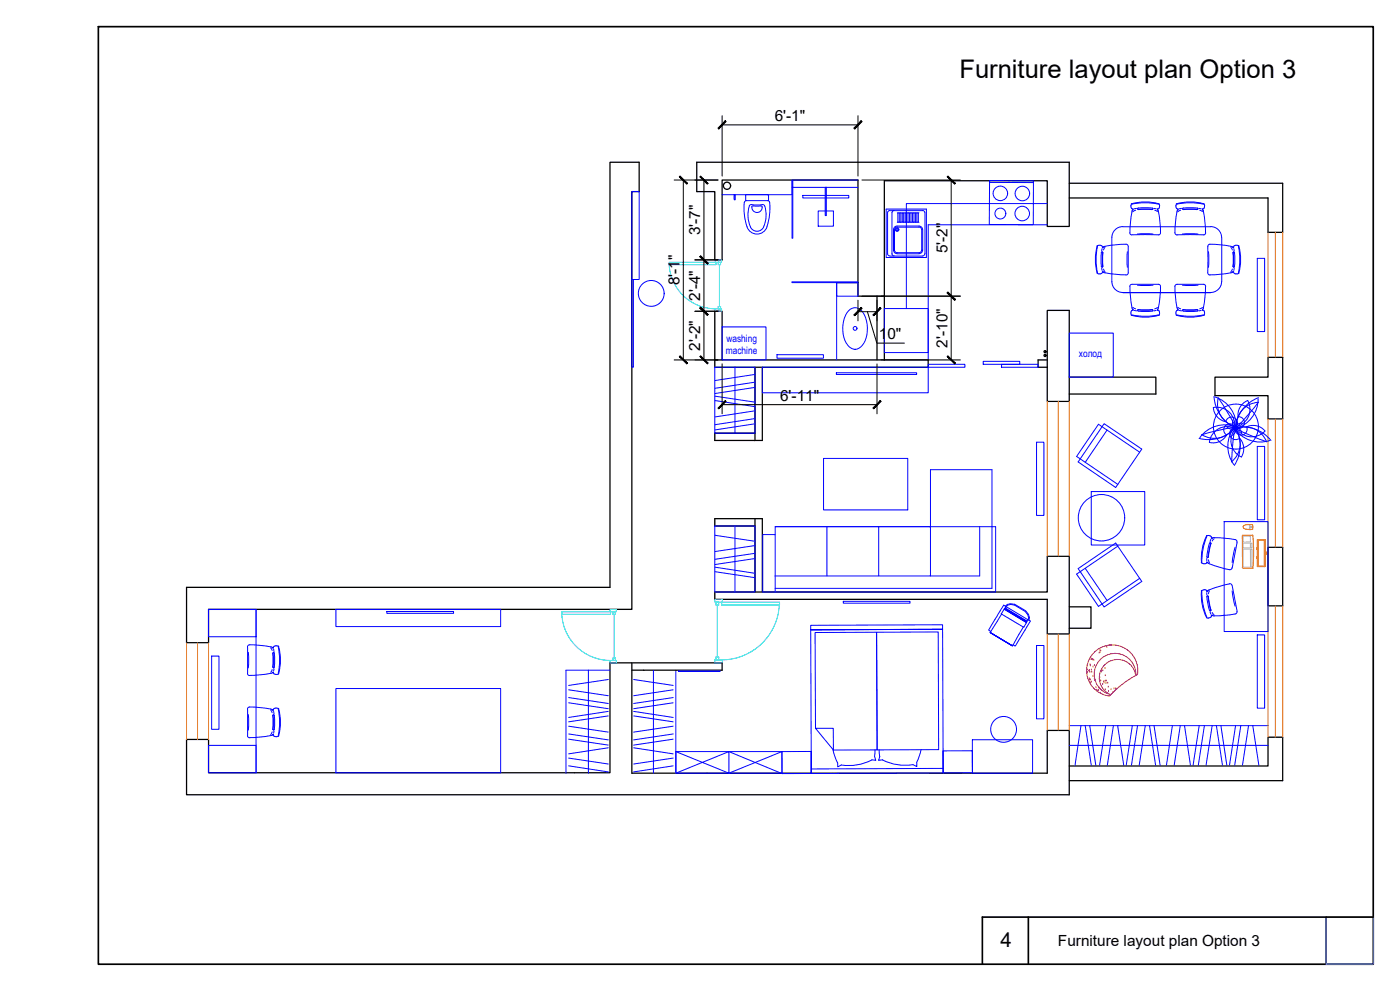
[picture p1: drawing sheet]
<svg xmlns="http://www.w3.org/2000/svg" width="420mm" height="297mm" viewBox="0 0 420 297" stroke-linecap="round" stroke-linejoin="round" font-family="sans-serif">
<defs><g id="words">
<text font-size="7.7" x="287.9" y="23.5">Furniture layout plan Option 3</text>
<text font-size="6.1" x="300.3" y="284.1">4</text>
<g font-size="4.6">
<text x="232.5" y="36.3">6'-1&quot;</text>
<text x="210.1" y="70.6" transform="rotate(-90 210.1 70.6)">3'-7&quot;</text>
<text x="284.3" y="76" transform="rotate(-90 284.3 76)">5'-2&quot;</text>
<text x="203.9" y="85.6" transform="rotate(-90 203.9 85.6)">8'-1&quot;</text>
<text x="210.2" y="90.3" transform="rotate(-90 210.2 90.3)">2'-4&quot;</text>
<text x="263.8" y="101.8">10&quot;</text>
<text x="210.2" y="105.2" transform="rotate(-90 210.2 105.2)">2'-2&quot;</text>
<text x="284.3" y="104.3" transform="rotate(-90 284.3 104.3)">2'-10&quot;</text>
<text x="234.1" y="120.3">6'-11&quot;</text>
<text x="317.5" y="283.8">Furniture layout plan Option 3</text>
</g>
<g font-size="3.1" fill="#00f">
<text x="217.8" y="106.2">machine</text>
<text x="218" y="102.6">washing</text>
<text x="323.8" y="107.2">холод</text>
</g>
</g></defs>
<!-- layer: STEN -->
<g fill="none" stroke="#000" stroke-width=".38">
<path d="M183.1 48.7h8.7v8.8h-2.2v125.3h-127v10h-6.6v-16.6h127.1zM320.9 55h64.1v14.7h-4.5v-10.3h-59.6M251.1 84.8h6.4M263.2 88.9v19.1M265.4 88.9h-7.9v-34.9h-40.8v24h-2.2v-20.5h-5.4v-8.8h111.8v19.2h-6.6v-13.7h-48.9v53.8M314.3 93.1h6.6v27.3h-6.6zM214.5 108h64.1v2.2h-64.1v-16.8h2.2v14.6M226.6 110.2v22M228.8 110.2v22h-14.3v-2.2h12.1M314.3 108h-2.8v2.2h2.8M320.9 113.2h26v5h-26M364.6 113.2h15.9v-6h4.5v18.5h-4.5v-7h-15.9z"/>
<path d="M226.6 157.8h-12.1v-2.2h14.3v22M226.6 155.6v22M214.5 177.6h99.8v-10.7h6.6v23.3h-6.6v-10.4h-99.8zM380.5 164.2h4.5v17.6h-4.5zM189.6 198.9v33.1h124.7v-12.8h6.6v19.3h-264.9v-16.6h6.6v10h120.5v-33h33.6v2.2h-27.1M320.9 182.1h6.5v6.4h-6.5M320.9 229.8h59.6v-8.6h4.5v13h-64.1"/>
<circle cx="218.2" cy="55.7" r="1.08"/>
<circle cx="313.6" cy="105.5" r=".32"/>
<circle cx="313.6" cy="106.7" r=".32"/>
</g>
<!-- layer: MEBLEA -->
<g fill="none" stroke="#00f" stroke-width=".3">
<path d="M189.6 57.5h2.2v26.4h-2.2zM216.7 58.4h21M237.7 54v17.4h.2v-17.4M237.7 56.2h19.8M238.2 54h19.3M297 54.2h13.1v13.2h-13.2zM297 54.7l13.1 .1M266 62.7h12v14.6h-12zM268.2 68.9v6.1l.2 .7 .8 .4M268.3 63.2l-.4 .2-.2 .4v12.4l.2 .4 .4 .2M268.4 68.9v6.1a.78 .78 0 0 0 .8 .8M269.2 67.8l-.8 .5-.2 .6"/>
<path d="M269.2 68.1a.78 .78 0 0 0-.8 .8M269.3 67.8h6.5l.9 .5 .2 .6M269.3 68.2l6.5-.1a.78 .78 0 0 1 .8 .8M269.3 76.2h6.5M269.3 63.8l.2 .2 .1-.2M269.3 66.7l.2-.2 .1 .2M269.5 64v2.5M269.7 63.8l.2 .2 .2-.2M269.7 66.7l.2-.2 .2 .2M269.9 64v2.5M270.2 63.8l.2 .2 .1-.2M270.2 66.7l.2-.2 .1 .2"/>
<path d="M270.4 64v2.5M270.6 63.8l.2 .2M270.8 64v2.5M270.8 66.5l.1 .2M270.8 66.5l-.2 .2M270.9 63.8l-.1 .2M271 63.8l.2 .2 .2-.2M271 66.7l.2-.2 .2 .2M271.2 64v2.5M271.5 63.8l.2 .2 .1-.2M271.5 66.7l.2-.2 .1 .2M271.7 64v2.5"/>
<path d="M271.9 63.8l.2 .2 .2-.2M271.9 66.7l.2-.2 .2 .2M272.1 64v2.5M272.4 63.8l.1 .2 .2-.2M272.4 66.7l.1-.2 .2 .2M272.5 64v2.5M272.8 63.8l.2 .2 .1-.2M272.8 66.7l.2-.2 .1 .2M273 64v2.5M273.2 63.8l.2 .2 .2-.2M273.2 66.7l.2-.2 .2 .2M273.4 64v2.5"/>
<path d="M273.7 63.8l.2 .2 .1-.2M273.7 66.7l.2-.2 .1 .2M273.9 64v2.5M274.1 63.8l.2 .2 .2-.2M274.1 66.7l.2-.2 .2 .2M274.3 64v2.5M274.6 63.8l.1 .2 .2-.2M274.6 66.7l.1-.2 .2 .2M274.7 64v2.5M275 63.8l.2 .2 .2-.2M275 66.7l.2-.2 .2 .2M275.2 64v2.5"/>
<path d="M275.4 63.8l.2 .2 .2-.2M275.4 66.7l.2-.2 .2 .2M275.6 64v2.5M276.6 75a.78 .78 0 0 1-.8 .8h-6.5M276.6 68.9v6.2M276.9 75l-.2 .7-.9 .4M276.9 68.9v6.2M277.6 63.8l-.2-.4-.5-.2-10.3 .2-.2 .4v12.4l.2 .4 .4 .2h9.9l.5-.2 .2-.5M277.6 63.8v12.4M314.3 61.1h-42.3v31.5M314.3 67.4h-35.7v40.6M337 68a3.3 3.3 0 0 0-3.3 3.3"/>
<path d="M363.3 68a3.3 3.3 0 0 1 3.3 3.3M377.3 77.5h2.2v22h-2.2zM189.6 83.9h.5v26.3h-.5zM216.7 98.1h13.2v9.9h-13.2zM251.1 84.8h6.4v4.1h-6.4zM251.1 84.8v23.2M254.6 93.3a2.64 2.64 0 0 1 4.5 .6 9 9 0 0 1-.8 10.2 2.72 2.72 0 0 1-4.4-1.2 9.2 9.2 0 0 1 .7-9.6zM257.5 84.6h-19.8v.2h19.8M265.4 92.6h13.2v13.2h-13.2zM320.9 99.9h13.2v13.3h-13.2zM333.7 84.5a3.3 3.3 0 0 0 3.3 3.3M366.6 84.5a3.3 3.3 0 0 1-3.3 3.3"/>
<path d="M214.5 110.2h12.1v19.8h-12.1zM228.8 110.2h49.8v7.7h-49.8zM233.2 106.4h13.9v1.1h-13.9zM251 111.8h24.1v.6h-24.1zM278.6 109.3h11v.9h-11zM295.1 108.4h10.9v.9h-10.9zM300.6 109.3h10.9v.9h-10.9zM311.1 132.7h2.2v21.9h-2.2zM377.3 133.9h2.2v22.1h-2.2zM214.5 157.8h12.1v19.8h-12.1zM327.5 147.5h16v16h-16zM367.4 156.5h13.1v33h-13.1z"/>
<path d="M62.6 182.8h14.2v8.3h-14.2zM63.5 196.9h2.2v21.9h-2.2zM76.8 182.8v49.1M100.8 182.8h49.5v5.2h-49.5zM116.1 183.5h20v.5h-20zM253.1 180.4h20v.6h-20zM311.1 193.7h2.2v22h-2.2zM377.3 190.5h2.2v22h-2.2zM100.8 206.6h49.5v25.3h-49.5zM183.1 201.1h-13.2v30.9M202.8 201.1v30.9l16-6.5v6.5l-16-6.5M203.6 201.3l12.5 .2z"/>
<path d="M320.9 217.7h59.6M62.6 223.6h14.2v8.3h-14.2zM202.8 225.5h31.9v6.5h-31.9zM218.8 225.5l15.9 6.6M234.7 225.5l-15.9 6.5M291.8 222h18.1v10h-18.1z"/>
<circle cx="300.2" cy="58" r="2.18"/>
<circle cx="306.8" cy="58.1" r="2.18"/>
<circle cx="269.2" cy="68.9" r=".53"/>
<circle cx="269.2" cy="68.9" r=".32"/>
<circle cx="300.2" cy="64.1" r="1.63"/>
<circle cx="306.8" cy="64.1" r="2.18"/>
<circle cx="195.4" cy="88" r="3.9"/>
<circle cx="256.6" cy="98.5" r=".57"/>
<circle cx="330.6" cy="155.3" r="7"/>
<circle cx="301.2" cy="218.8" r="3.9"/>
</g>
<!-- layer: LEST -->
<g fill="none" stroke="#dd6e00" stroke-width=".3">
<path d="M380.5 69.7v37.5M382.7 69.7v37.5M385 69.7v37.5M314.3 120.4v46.5M317.6 120.4v46.5M320.9 120.4v46.5M380.5 125.7v38.5M382.7 125.7v38.5M385 125.7v38.5M56 192.8v29.1M59.3 192.8v29.1M62.6 192.8v29.1"/>
<path d="M314.3 190.2v29M317.6 190.2v29M320.9 190.2v29M380.5 181.8v39.4M382.7 181.8v39.4M385 181.8v39.4"/>
</g>
<!-- layer: mebel -->
<g fill="none" stroke="#00f" stroke-width=".3">
<path d="M220.3 58.4h.4v1.5h-.4zM223.8 58.7v1.5M224 58.4l-.3 .3M224 58.4h6.4M230.4 58.4l.2 .3v1.5M240.9 58.6h13.8v.8h-13.8zM247.7 56.2v8.5h.3v-8.5M224 60.2l-.6 .5M224 60.2h6.4l.5 .2a14.9 14.9 0 0 1-1.3 8.7 3.2 3.2 0 0 1-3.4 1 3.2 3.2 0 0 1-2.3-2.8 17.5 17.5 0 0 1-.5-6.6M224.9 61.8a8.8 8.8 0 0 0 .3 6.3M225.2 68.1a2.18 2.18 0 0 0 2 1.3 2.18 2.18 0 0 0 2-1.3M226 61.8l-.4 .3"/>
<path d="M226 61.8h2.4M228.3 61.8h.2a1.44 1.44 0 0 1-.7 1.9 1.44 1.44 0 0 1-1.9-.6l-.2-1M228.8 61.4l.7 .4M228.9 61.4h-3.4l-.6 .4M229.5 61.8a8.8 8.8 0 0 1-.3 6.3M245.5 63.3h4.6v4.6h-4.6zM329.2 73.8a.94 .94 0 0 1 1-.3 .94 .94 0 0 1 .6 .8M329.3 73.8a15.1 15.1 0 0 0 0 8.1M329.4 73.9a19.1 19.1 0 0 0 0 8M330.5 75.8l.3-.2 .2 .2M330.5 75.8v4.2M330.8 75.6l.1 .2"/>
<path d="M330.8 74.6l-.2 .7M330.8 74.2h.3M330.9 75.8v4.1M330.9 79.9l-.1 .3M331 79.9l-.2 .3-.3-.2M331 75.8v4.1M331.1 74.2h.1M331.1 74.1l2.9-.6a10.1 10.1 0 0 1 4.4 0l.2 .5v7.8l-.2 .5-.5 .2M331.1 74.1v.1M331.6 74.2l-.4 .8M333.7 71.3v13.2M337 68h26.4"/>
<path d="M338.3 75.5v4.7M339.1 69.8l.2 .5 .4 .2h8.1l.5-.7M339.4 61.7a.69 .69 0 0 0 .7 1M339.5 61.3l-.1 .4M339.7 61.1l-.2 .2M339.7 61.1a15.1 15.1 0 0 1 8 0M339.7 61.3a19.1 19.1 0 0 1 8 0M339.7 63.6l-.6 6.2M339.8 63.3l-.1 .3M340 62.7v.3M340.1 63l-.4 .3M340.8 63.1l-.8 .4"/>
<path d="M341.1 62.5l-.7 .1M341.4 70.2h4.6M341.4 62.6l.2 .2h4.1l.3-.2M341.4 62.5l3.2-.2 1.2 .1 .2 .3-.3 .2h-4.1zM346.3 62.5l.7 .1M346.6 63.1l.8 .4M347.3 62.7h.1M347.3 63h.2M347.4 62.7v.3M347.5 63l.2 .6M347.7 63.6l.6 6.2M347.7 61.1l.2 .2"/>
<path d="M347.9 61.3l.1 .4M348 61.7l-.2 .8-.4 .2M352.6 69.8l.2 .5 .5 .2M352.9 61.7a.69 .69 0 0 0 .7 1M353 61.3l-.1 .4M353.2 61.1l-.2 .2M353.2 61.1a15.1 15.1 0 0 1 8 0M353.2 61.3a19.1 19.1 0 0 1 8 0M353.2 63.6l-.6 6.2M353.3 70.4h7.8M353.4 63l-.2 .6M353.5 62.7v.3"/>
<path d="M353.6 63h-.2M354.3 63.1l-.8 .4M354.6 62.5l-.7 .1M354.9 70.2h4.6M354.9 62.6l.3 .2h4.1l.2-.2M354.9 62.5l3.2-.2 1.2 .1 .2 .3-.3 .2h-4zM359.8 62.5l.7 .1M360.1 63.1l.8 .4M360.8 62.7h.1M360.8 63l.4 .3M360.9 62.7v.3M361.1 63.3l.1 .3"/>
<path d="M361.2 63.6l.6 6.2M361.2 61.1l.2 .2M361.4 61.3l.1 .4M361.5 61.7l-.2 .8-.4 .2M361.8 69.8l-.2 .5-.4 .2M362.5 73.9v7.9M362.7 75.5v4.7M366.7 71.3v13.2M369.3 73.9l-2.3-.4a9.8 9.8 0 0 0-4.3 0l-.2 .5M369.3 73.9l.6 .2M369.4 74.2l.4 .8M369.9 74.1l.1 .1"/>
<path d="M370 74.2h.1M370.1 75.7l.3-.1 .2 1.4-.1 3-.2 .2-.3-.3zM370.2 74.2h-.2M370.3 74.6l.1 .7M370.3 75.6l-.2 .2v4.1l.2 .3M371.7 73.9a19.1 19.1 0 0 1 0 8M371.8 73.8a15.1 15.1 0 0 1 0 8.1M371.8 73.8a.98 .98 0 0 0-1.6 .3v.2M329.2 81.9l.6 .3M330.2 82.1l-.4 .1M330.6 80.4l.2 .8M330.8 81.5v.1"/>
<path d="M330.8 81.6l-.2 .4-.4 .2M331.1 81.5v.1M331.1 81.6l.3 .2M331.1 81.6l-.3 .1M331.2 80.7l.4 .8M331.4 81.8l3.4 .5 3.1 .2M337 87.8h26.4M339.1 86l.6 6.2M339.5 94.5l.2 .1M339.7 94.6a15.1 15.1 0 0 0 8 0M339.7 94.5a19.1 19.1 0 0 0 8 0M339.7 92.2l.1 .3"/>
<path d="M339.7 85.3l-.4 .2-.2 .5M339.7 92.5l.3 .3M339.8 85.3h7.9M340 92.8h.1M340 92.2l.8 .5M340 92.8v.3M340.1 93.1a.67 .67 0 0 0-.7 .2 .67 .67 0 0 0 0 .8l.1 .4M340.4 93.1l.7 .2M341.4 85.6h4.6M341.4 93.1h4.6M341.5 92.9h4.2l.3 .2-.2 .3-3 .1-1.2-.1zM347 93.1l-.7 .2"/>
<path d="M347.3 93.1a.67 .67 0 0 1 .6 .2 .67 .67 0 0 1 .1 .8M347.4 92.2l-.8 .5M347.4 92.8h-.1M347.4 92.8v.3M347.5 92.8h-.1M347.6 85.3l.5 .2a17.1 17.1 0 0 1-.4 6.7M347.7 92.2l-.2 .5M347.9 94.5l-.2 .1M348 94.1l-.1 .4M353 94.5l.2 .1M353.2 94.6a15.1 15.1 0 0 0 8 0M353.2 94.5a19.1 19.1 0 0 0 8 0"/>
<path d="M353.2 92.2l.2 .5M353.4 92.8h.1M353.5 92.8h.1M353.5 92.2l.8 .5M353.5 92.8v.3M353.6 93.1a.67 .67 0 0 0-.6 .2 .67 .67 0 0 0-.1 .8l.1 .4M353.9 93.1l.7 .2M354.9 85.6h4.6M354.9 93.1h4.6M355 92.9h4.3l.2 .2-.2 .3-3 .1-1.2-.1zM360.5 93.1l-.7 .2M360.8 93.1a.67 .67 0 0 1 .7 .2 .67 .67 0 0 1 0 .8"/>
<path d="M360.9 92.2l-.8 .5M360.9 92.8h-.1M360.9 92.8v.3M361.2 92.5l-.3 .3M361.2 92.2l-.1 .3M361.4 94.5l-.2 .1M361.5 94.1l-.1 .4M361.8 86l-.6 6.2M361.8 86l-.2-.5-.4-.2h-7.9l-.5 .2a17.1 17.1 0 0 0 .4 6.7M362.5 81.8l.2 .5 .4 .2M369.3 81.9l-6.2 .6M369.6 81.8l-.3 .1"/>
<path d="M369.8 80.7l-.4 .8M370 81.6l-.4 .2M370 81.5v.1M370 81.6l.2 .1M370.2 81.6l.2 .4 .4 .2M370.2 81.5v.1M370.4 80.4l-.1 .8M370.8 82.1l.4 .1M371.8 81.9l-.6 .3M214.6 118.9l11.9 1.8M220.6 110.2v19.8M226.5 116.2l-11.9 1.9"/>
<path d="M226.5 114.7l-11.9 1.8M226.5 112.4l-11.9 1.8M364.3 118.9a10.8 10.8 0 0 0 6.5 9.4 10.8 10.8 0 0 1-.4 11.3M364.6 119.1a9.2 9.2 0 0 1 6.4 9.4M377.6 119.6a9.2 9.2 0 0 1-6.9 9M377.7 119.3a10.8 10.8 0 0 0-7 9M214.6 120.2l11.9 1.8M226.5 127.2l-11.9 1.8M226.5 125.6l-11.9 1.8M226.5 123.3l-11.9 1.8M247.2 137.5h25.2v15.5h-25.2zM331.4 127.1l11.3 7.6-7.9 11.6-11.2-7.7z"/>
<path d="M332.2 129l-6.5 9.7M342 135.7l-12.3-8.4-6.6 9.6 12.4 8.4M360.7 130.4l9.8-2.3a7 7 0 0 1-9.8 2.3zM367.9 126.3a1.8 1.8 0 0 1 2.6-.9 1.8 1.8 0 0 1 .5 2.7 1.8 1.8 0 0 1-2.7 0M367.9 130.4a1.8 1.8 0 0 1-.1-2.8 1.8 1.8 0 0 1 2.8 .4 1.8 1.8 0 0 1-.8 2.6M368.1 126.6a4.6 4.6 0 0 1-4-4.3 5.4 5.4 0 0 1 6.4 6.2l-.9 10.1a7.1 7.1 0 0 0 .9-10.1M368.3 130.3a4.6 4.6 0 0 1-5.4 2.4 5.4 5.4 0 0 1 7.9-4.1 7 7 0 0 1 9.3 4M370.4 128.2l.3 .1M370.4 128.3a9.2 9.2 0 0 0 10.7 3.9M370.6 128a9.2 9.2 0 0 0-.3 11.4M370.7 128.4l-.2 .3M370.7 128.3a10.8 10.8 0 0 1 10.7 3.9"/>
<path d="M370.7 128.3a10.8 10.8 0 0 1-10.8 3.2M370.8 127.9l-.1 .4M370.8 128.3l.2 .4M370.8 128.6l4.6 2.1 4.7 1.8M370.8 128.1l-2.4-4.5-2.8-4.2a7 7 0 0 0 5.2 8.6 5.4 5.4 0 0 0 8.8 1.4 4.5 4.5 0 0 0-5.7-1.2M371 128.1a9.2 9.2 0 0 0-10.9 3.2M371 128.3a5.4 5.4 0 0 0 1.5 8.8M371.1 128.2l-.4 .1M371.6 125.2a4.6 4.6 0 0 1 2.9-5 5.4 5.4 0 0 1-4 8M371.7 125a1.8 1.8 0 0 1 1.7 2.2 1.8 1.8 0 0 1-2.4 1.3 1.8 1.8 0 0 1-.9-2.6M371.9 131.3a4.6 4.6 0 0 1 .6 5.8M372.6 129.9a1.8 1.8 0 0 0-2.2-1.5 1.8 1.8 0 0 0-1.2 2.5 1.8 1.8 0 0 0 2.6 .7"/>
<path d="M372.9 127a1.8 1.8 0 0 0-2.2 1.7 1.8 1.8 0 0 0 2 1.8 1.8 1.8 0 0 0 1.5-2.2M377.6 120.7a7 7 0 0 0-6.6 7.6M377.7 120.7l-3.2 3.9-3.5 3.7M220.6 157.8v19.8M232.6 158h46.6M248.2 158v14.8M263.7 158v14.8M294 158h4.8v19.6h-69.9v-17.2h3.7M294 158h-61.4v19.6M294 158v14.8h-61.4M214.6 171.5l11.9 1.8M214.6 170.2l11.9 1.8"/>
<path d="M214.6 160.6l11.9 1.8M226.5 167.6l-11.9 1.8M226.5 166l-11.9 1.8M226.5 163.7l-11.9 1.8M279.2 172.8v-31.9h18.5v35.6h-65.1M323.6 170.6l11.2-7.7 7.9 11.6-11.3 7.6zM325.7 170.5l6.5 9.7M335.5 163.9l-12.4 8.4 6.6 9.6 12.3-8.4M360.5 168.7l.6 .4h.8M360.6 177.4a13.9 13.9 0 0 0 1.7 8l.4 .1M360.7 177.1l-.2 .2M360.7 177.4a19.1 19.1 0 0 0 1.5 7.8"/>
<path d="M361.5 177l-.8 .2M361.5 176.9l.4 .1M361.9 177l.3 .4M362.1 160.8a15.1 15.1 0 0 0-1.5 7.9M362.2 177.4v.1M362.2 168.6l-.3 .5M362.2 168.8h.3M362.2 177.4h.3M362.2 167.1l.2 .2 .2-.2-.2 .2M362.2 177.8v.7M362.2 167.6v.7M362.2 167.1l.5-3 .3-1.1 .3-.2 .1 .3-.7 4"/>
<path d="M362.2 160.9a19.1 19.1 0 0 0-1.5 7.8M362.3 160.7l-.2 .1M362.4 178.8l.2 .2-.2-.2-.2 .2 .3 2.4 .5 1.7 .3 .2 .1-.3-.7-4M362.4 177.3v.1M362.4 168.7l.1 .2a7.8 7.8 0 0 0 3.5 1.3l3 .7 .5-.1 .2-.4M362.6 179l.7 4-.1 .3M362.7 160.7l.4 .1M362.7 168l.3 .8M362.7 160.7h-.4M363 177.3l-.3 .9M363.1 160.7l.4 .3M363.2 162.8l.2 .3"/>
<path d="M363.3 163.1l-.7 4M363.4 161.8l-.3 .7M363.4 161l.2 .4M363.6 161.4l-.1 .1M363.6 161.4l.2 .1M363.8 161.5v.1M364.2 161.3l2.6 .1a10.6 10.6 0 0 1 4.3 .8l.1 .5M364.2 161.3l-.4 .2M364.4 161.6l-.6 .7M369 175.1l.5 .2 .2 .4M369 175.2l-3.8 1-2.4 .8-.4 .3M369.8 177.3l.9 4.6"/>
<path d="M369.8 175.7l1.5 7.7M370.7 164.2l-.9 4.6M371.3 162.7l-1.5 7.7M74.3 194.1l.2-.4a17.1 17.1 0 0 1 6.7 .4h.3M74.3 194.1v7.9l.2 .5 .4 .2M74.5 195.7v4.7M81.2 194.4l.5 .8M81.5 194.1l.3 .3h.3M81.9 196v4.1l.2 .3 .3-.2M82.1 194.3v.2M82.1 194.8l.1 .7M82.1 195.8l-.2 .2v4.1l.2 .3"/>
<path d="M82.3 196v4.1M82.4 196l-.3-.2-.2 .2M83.1 193.8l-.8 .1-.2 .4M83.1 193.8l.4 .1a13.8 13.8 0 0 1 .1 8.2M83.5 194.1a19.1 19.1 0 0 1 0 8M263.1 189.7l18.5-.1 .1 35.3-18.5 .1zM297.2 189.8l6.7 4zM297.3 189.9l6.4 3.8zM297.3 189.9h.1M300.5 184.2l6.7 4 .9-1.4M300.6 184l-.1 .2M300.6 184.2l-3.4 5.6"/>
<path d="M301.3 182.8l6.8 4-6.7-4.1-.9 1.5M301.5 182.8l.4-.8-.7-.4-4.5 7.4 .6 .4M301.6 182.6l6.4 4-6.4-3.8 .2-.3 6.3 3.8-.1 .2zM301.7 181.9l.6-.5 .9-.3 1.3 .2 2.3 1.3a2.92 2.92 0 0 1 2 3.5M301.9 182l.5-.4 .8-.2 1.2 .1 2.2 1.3a2.71 2.71 0 0 1 2 3.2M301.9 182l-.4 .7 .4-.7-.1 .3M301.9 182l7.3 4.4-4.5 7.4-.6-.3M303.7 193.7h.1M307.1 188.2l-3.2 5.6M307.3 188v.1M308 186.6h.1M308 186.5h.1"/>
<path d="M308.5 186l-.4 .6M363.1 185.3l-.4 .1M363.1 183.6l.3 .7M363.5 185.1l-.4 .2M363.5 184.5l-.1 .6M363.8 184.5v.1M363.8 183.8l.6 .7M363.8 184.6l-.2 .1M371.2 183.4l-.1 .5a17.7 17.7 0 0 1-7.3 .7M74.5 214.4v4.7M81.2 213.1l.5 .8M81.5 202l-3.4 .5-3.2 .1"/>
<path d="M81.7 200.9l-.5 .8M81.7 219.6l-.5 .8M81.8 201.8l-.3 .2M81.8 201.7v.1M81.8 201.8h.3M81.9 214.7v4.1l.2 .2 .3-.2M82.1 213l-.3 .1a15.9 15.9 0 0 0-7.3-.8l-.2 .5v8.1l.2 .3 .4 .2 2.4-.2 4.4-.7M82.1 201.8l.1 .4 .9 .1M82.1 213v.1M82.1 201.7v.1M82.1 213.4l.1 .8M82.1 214.4l-.2 .3v4.1l.2 .2"/>
<path d="M82.2 200.6l-.1 .7M82.2 219.3l-.1 .7M82.3 212.6l-.2 .4M82.3 214.6v4.2M82.4 214.7l-.3-.2-.2 .2M83.1 212.4l-.9 .2M83.1 212.5h.4a13.4 13.4 0 0 1 0 8.4l-.8 .1M83.5 212.7a19.1 19.1 0 0 1 0 8M83.7 202.1l-.6 .3M170.7 217.9l11.9 1.8M170.7 210.9l11.9 1.7M170.7 209.3l11.9 1.8"/>
<path d="M170.7 207l11.9 1.7M176.6 201.1v30.9M182.6 214.8l-11.9 1.8M182.6 213.4l-11.9 1.9M182.6 203.9l-11.9 1.8M190.2 214.8l11.8 1.8M190.2 213.4l11.8 1.9M190.2 203.9l11.8 1.8M196.1 201.1v30.9M202 217.9l-11.8 1.8M202 210.9l-11.8 1.7M202 209.3l-11.8 1.8"/>
<path d="M202 207l-11.8 1.7M244.7 218.5l-.1-28.7 18.5-.1 .1 35.3h-13.1l-5.4-6.5h5.4v6.5M324.4 217.7l-1.8 11.9M325.7 217.7l1.8 11.9M327 217.7l1.9 11.9M331.8 217.7l-1.8 11.9M334.2 217.7l-1.9 11.9M335.4 217.7l1.8 11.9M339.8 217.7l-1.8 11.9M341.4 217.7l-1.8 11.9M343.7 217.7l-1.8 11.9M345 217.7l1.8 11.9"/>
<path d="M346.3 217.7l1.9 11.9M351.8 217.7l-1.7 11.9M354.2 217.7l-1.8 11.9M355.5 217.7l1.8 11.9M359.9 217.7l-1.8 11.9M361.5 217.7l-1.9 11.9M363.8 217.7l-1.8 11.9M365.1 217.7l1.8 11.9M366.4 217.7l1.8 11.9M370.8 217.7l-1.8 11.9M372.4 217.7l-1.8 11.9M374.7 217.7l-1.8 11.9"/>
<path d="M376 217.7l1.8 11.9M81.8 220.4l-.1 .1M81.8 220.5h.3M82.1 220.3v.4l.6 .4M170.7 229.8l11.9 1.8M170.7 227.5l11.9 1.7M170.7 221.8l11.9 1.8M170.7 220.2l11.9 1.8M182.6 224.4l-11.9 1.8M190.2 224.4l11.8 1.8M202 229.8l-11.8 1.8M202 227.5l-11.8 1.7"/>
<path d="M202 221.8l-11.8 1.8M202 220.2l-11.8 1.8M243.5 230.7l39.6-.2v1.4l-39.6 .2zM243.5 225.5h-8.8v6.6h8.8v-6.6v6.6M250 225l1.4 3.9M261.6 228a15 15 0 0 1-9.1 1.5l-1.1 .6v-1.2M262.6 224.9l-.1 2.1 .3 1.1-1.2-.1M263.8 224.9l.2 2.1-.3 1.1 1.2-.1M264.8 228a15 15 0 0 0 9.2 1.4l1.1 .6v-1.2M276.4 224.9l-1.3 3.9M283 225.3l.1 6.6M283.1 230.5l-.2-41.7-39.6 .2v-1.4l39.6-.1v1.3l-39.6 .2 .2 41.7"/>
<path d="M291.8 225.3h-8.8l.1 6.6h8.8l-.1-6.6 .1 6.6M320.9 223.6h59.6"/>
<circle cx="370.9" cy="128" r="6.8"/>
</g>
<!-- layer: DVERI -->
<g fill="none" stroke="#0dd" stroke-width=".3">
<path d="M200.8 79.4a14 14 0 0 0 13.9 13.3v.7h1.8v-.7h-1.6M200.8 78.7h14.1v.7h-14.1zM214.7 78h1.8v.7h-1.8zM215.5 78.7h.8v.7h-.8zM215.9 79.4v12.6M215.5 92.7v-.7h.8v.7M214.5 179.8h2.3v.9h-2.3zM168.6 184.3a14.6 14.6 0 0 0 14.4 13.9M168.6 183.6h14.6v.7h-14.6zM183.1 182.8h1.9v.8h-1.9zM183.1 198.2v.7h1.9v-.7h-1.8M184 183.6h.7v.7h-.7z"/>
<path d="M184 198.2v-.8h.7v.8M184.3 184.3v13.1M214.9 180.7h.8v.8h-.8zM214.9 198v-.9h.8v.9M215.3 181.5v15.6M216.6 180.7h17.3v.8h-17.3zM216.6 198h-2.1v.9h2.3v-.9M233.9 181.5a17.4 17.4 0 0 1-17.1 16.5"/>
</g>
<!-- layer: Nadpisi -->
<g fill="none" stroke="#ff003f" stroke-width=".3">
<path d="M327.1 199.5h.1M327.2 199.8h.1M327.4 197.9h.1M327.6 197.7h.1M328 197.9h.1M328 198.1h.1M328.3 198.1h.1M328.5 199.7h.1M329.9 196h.1M330.1 195.2h.1M330.1 198a6.2 6.2 0 0 1 7-1.4 6.2 6.2 0 0 1 3.8 6 5.5 5.5 0 0 0-8.8-3.6 5.5 5.5 0 0 0 1.3 9.4 6.2 6.2 0 0 1-3.3-10.4zM330.2 195.8h.1"/>
<path d="M330.3 195.3h.1M332.2 194.2h.1M332.9 193.7h.1M333.5 193.6h.1M326.2 200.9h.1M326.4 201.8h.1M326.6 201.3h.1M326.9 203.6h.1M327 204h.1M327 201.2h.1M327.1 201.7h.1M327.3 204h.1"/>
<path d="M327.3 204.9h.1M327.5 204.6h.1M327.5 201h.1M327.6 201.7h.1M328 203h.1M328.1 200.1h.1M328.4 203.8h.1M328.5 201.2h.1M328.6 204.1h.1M328.9 206.3h.1M329.2 207.2h.1M329.2 207.1h.1"/>
<path d="M329.6 207.2h.1M329.7 207.1h.1M329.8 206.4h.1M330 203.3h.1M330.1 204.3h.1M330.3 208h.1M330.3 204.3h.1M330.6 201.6h.1M330.6 201.3h.1M330.9 205.4h.1M331 201.3h.1M331.2 204.5h.1"/>
<path d="M331.3 204.9h.1M331.6 200.6h.1M331.7 204.4h.1M331.7 202.7h.1M331.7 206.9h.1M331.9 205.1h.1M332 204.3h.1M332.5 205h.1M332.6 206.2h.1M332.7 207.5h.1M333.4 206.9h.1M333.9 207.8h.1"/>
<path d="M334.3 206.7h.1M334.9 206.7h.1M341.4 202.3a7.7 7.7 0 0 0-6.6-8.7 7.7 7.7 0 0 0-8.6 6.6 7.7 7.7 0 0 0 6.8 8.6M341.4 202.4a29.8 29.8 0 0 0-8.4 6.5"/>
</g>
<!-- layer: B-FURNITURE -->
<g fill="none" stroke="#dd3700" stroke-width=".3">
<path d="M373.1 158.1l.3 .5 .6 .2 1.8 .1M374.7 157.4l-1.3 .3-.3 .4M374.7 157.4h1.2l.1 .8-.2 .7M372.8 160.8l.1 9.5M372.8 170.2l.3 .3M373.1 160.6l-.3 .2M373.1 160.6h2.9M373.1 170.5h3M376 160.6l.2 4.9-.2 5M377.3 161.9h2.2v8.1h-2.2zM377.3 164.4h-.1l.1 .4M377.3 167.1h-.1v.4h.1"/>
<path d="M377.6 162h1.8v7.9h-1.8zM379.4 162h-1.8l.1 7.9h1.7M379.5 161.9h.2v8.1h-.2M379.7 165.3a.79 .79 0 0 1 0 1.3"/>
</g>
<path d="M374.1 158.8h1.8M374.9 157.4l.2 .6M375 158.1a.54 .54 0 0 1 .9 .1zM375.1 158.2l-.2 .6M375.3 158.1l.5 .1zM375.8 157.4h-1.7M373.1 160.9h2.2v1.7h-2.2zM373.1 164.8h2.2v5.4h-2.2zM373.1 163h2.2v1.4h-2.2zM375.5 164.8h.3v5.4h-.3zM375.5 163h.3v1.4h-.3z" fill="none" stroke="#bababa" stroke-width=".3"/>
<path d="M1.4 1h417.8v295.3h-417.8z" fill="none" stroke="#fff" stroke-width=".3"/>
<!-- layer: 0.5 -->
<path d="M29.5 8h382.6v281.3h-382.6zM308.6 275.2v14.1M398 275.2v14.1M412.1 275.2h-117.3v14.1" fill="none" stroke="#000" stroke-width=".51"/>
<path d="M398 275.2h14.1v14.1h-14.1z" fill="none" stroke="#6e8add" stroke-width=".3"/>
<!-- layer: RAZMER -->
<g fill="none" stroke="#000" stroke-width=".3">
<path d="M216.7 34.7v18.1M216.7 37.5h40.8M257.5 34.7v18.1M202.3 54h13.2M205.1 54v54M211.3 54v54M258.7 54h29.5M285.5 54v54M208.5 78h7M208.5 93.4h7M257.5 90.1v6.2M257.5 93.5h5.7"/>
<path d="M258.7 88.9h29.5M260.3 93.5l2.9 9.5h8.2M263.2 90.1v6.2M202.3 108h13.2M216.7 109.2v15M263.2 109.2v15M264.4 108h23.8M216.7 121.4h46.5"/>
</g>
<!-- layer: 0 -->
<g fill="#000" stroke="#000" stroke-width=".3">
<path d="M217.7 36.2l-2 2.5 2.2-2.2zM217.7 36.2l-2 2.5-.2-.3z"/>
<path d="M256.3 38.4l.2 .3 2-2.5zM258.5 36.2l.2 .3-2.2 2.2z"/>
<path d="M203.9 53l2.2 2.2 .2-.2zM203.9 53l.2-.2 2.2 2.2z"/>
<path d="M210.1 53l2.2 2.2 .2-.2zM210.1 53l.2-.2 2.2 2.2z"/>
<path d="M284.3 53l2.2 2.2 .2-.2zM284.3 53l.2-.2 2.2 2.2z"/>
<path d="M210.3 76.8l-.2 .2 2.4 2zM210.1 77l2.4 2-.2 .2z"/>
<path d="M210.1 77l2.2 2.2 .2-.2zM210.1 77l.2-.2 2.2 2.2z"/>
<path d="M210.3 92.2l-.2 .2 2.4 2zM210.1 92.4l2.4 2-.2 .2z"/>
<path d="M210.1 92.4l2.2 2.2 .2-.2zM210.3 92.2l2.2 2.2-2.4-2z"/>
<path d="M258.5 92.3l-2 2.4 2.2-2.2zM258.5 92.3l-2 2.4-.2-.2z"/>
<path d="M262 94.5l.2 .2 2-2.4zM264.2 92.3l.2 .2-2.2 2.2z"/>
<path d="M284.5 87.7l-.2 .2 2.4 2zM284.3 87.9l2.4 2-.2 .2z"/>
<path d="M284.3 87.9l2.2 2.2 .2-.2zM284.5 87.7l2.2 2.2-2.4-2z"/>
<path d="M204.1 106.8l-.2 .2 2.4 2zM203.9 107l2.4 2-.2 .2z"/>
<path d="M210.1 107l2.4 2-2.2-2.2zM210.1 107l2.4 2-.2 .2z"/>
<path d="M284.5 106.8l-.2 .2 2.4 2zM284.3 107l2.4 2-.2 .2z"/>
<path d="M217.7 120.2l-2 2.4 2.2-2.2zM217.7 120.2l-2 2.4-.2-.2z"/>
<path d="M262 122.4l.2 .2 2-2.4zM264.2 120.2l.2 .2-2.2 2.2z"/>
</g>
<use href="#words"/>
</svg>
